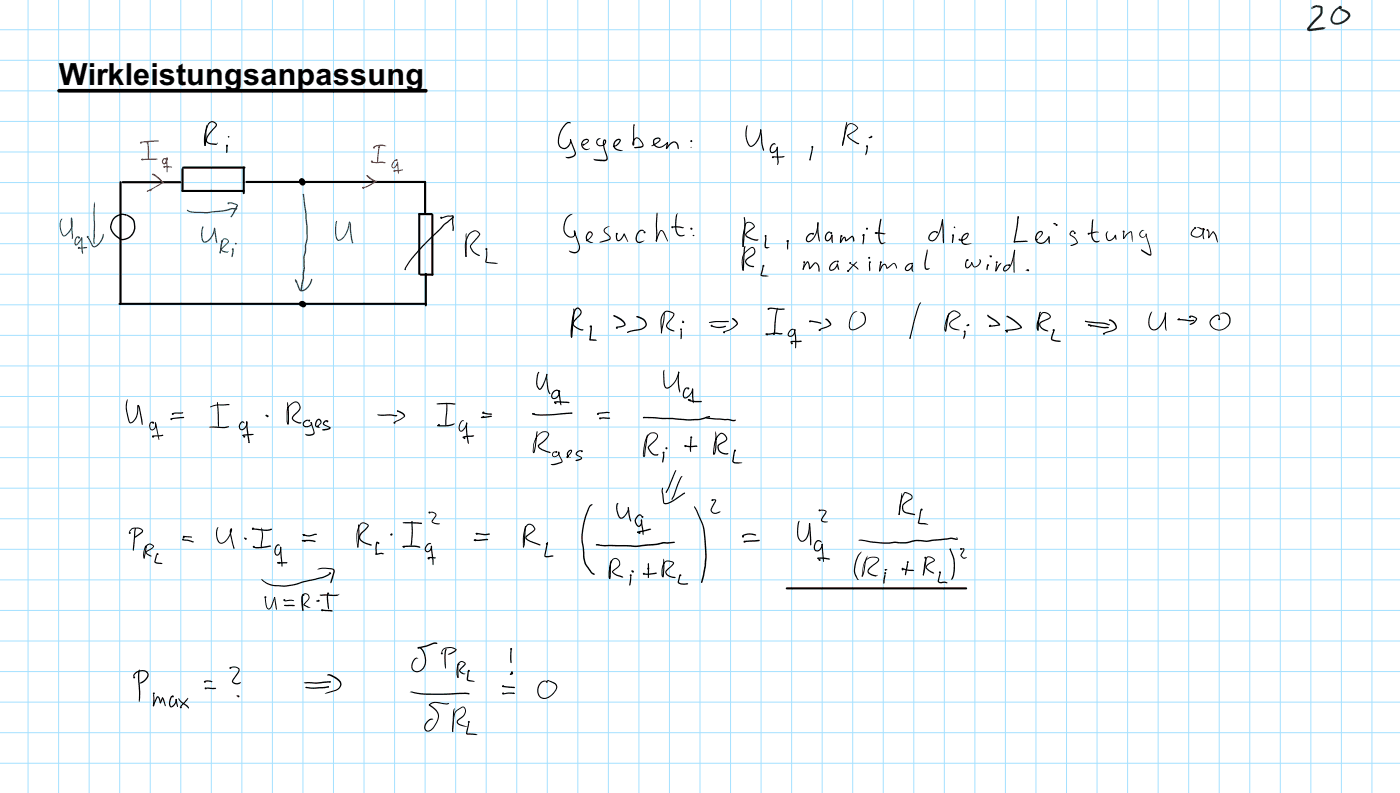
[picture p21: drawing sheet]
<svg xmlns="http://www.w3.org/2000/svg" width="449mm" height="254mm" viewBox="0 0 449 254" stroke-linecap="round" stroke-linejoin="round" font-family="sans-serif">
<defs><g id="words">
<g font-size="9.8">
<text x="18.9" y="27.3">Wi</text>
<text x="30.8" y="27.3">rk</text>
<text x="40.1" y="27.3">le</text>
<text x="48.3" y="27.3">i</text>
<text x="50.9" y="27.3">st</text>
<text x="59.6" y="27.3">ung</text>
<text x="77.9" y="27.3">sa</text>
<text x="89" y="27.3">npass</text>
<text x="117.8" y="27.3">ung</text>
</g>
</g></defs>
<g fill="none" stroke="#a5e1ff" stroke-width=".32">
<path d="M0 9.5h448.7M0 19.3h448.7M9 0v254M18.8 0v254M28.6 0v254M38.4 0v254M48.2 0v254M57.9 0v254M67.7 0v254M77.5 0v254M87.3 0v254M97.1 0v254"/>
<path d="M106.9 0v254M116.7 0v254M126.5 0v254M136.3 0v254M146.1 0v254M155.8 0v254M165.6 0v254M175.4 0v254M185.2 0v254M195 0v254M204.8 0v254M214.6 0v254"/>
<path d="M224.4 0v254M234.2 0v254M243.9 0v254M253.7 0v254M263.5 0v254M273.3 0v254M283.1 0v254M292.9 0v254M302.7 0v254M312.5 0v254M322.3 0v254M332.1 0v254"/>
<path d="M341.8 0v254M351.6 0v254M361.4 0v254M371.2 0v254M381 0v254M390.8 0v254M400.6 0v254M410.4 0v254M420.2 0v254M429.9 0v254M439.7 0v254M0 29.1h448.7"/>
<path d="M0 38.9h448.7M0 48.7h448.7M0 58.5h448.7M0 68.3h448.7M0 78.1h448.7M0 87.8h448.7M0 97.6h448.7M0 107.4h448.7M0 117.2h448.7M0 127h448.7M0 136.8h448.7M0 146.6h448.7"/>
<path d="M0 156.4h448.7M0 166.2h448.7M0 175.9h448.7M0 185.7h448.7M0 195.5h448.7M0 205.3h448.7M0 215.1h448.7M0 224.9h448.7M0 234.7h448.7M0 244.5h448.7"/>
</g>
<g fill="#000">
<path d="M38.4 58.1l.2-.1 .4 .4v39l-.4 .3-.3-.3z" fill-rule="evenodd"/>
<path d="M39.1 58.1l18.7-.1 .3 .4-.3 .3h-18.5l-.2-.1z" fill-rule="evenodd"/>
<path d="M58.3 53.9h.4l.1 .2v7.1l-.3 .3-.3-.3z" fill-rule="evenodd"/>
<path d="M58.5 53.4l19.9-.1 .3 .4-.3 .3h-19.7l-.2-.1z" fill-rule="evenodd"/>
<path d="M58.3 60.9l19.8-.1 .4 .4-.4 .3h-19.6l-.2-.1z" fill-rule="evenodd"/>
<path d="M77.9 53.4h.5l.1 .3v8.2l-.4 .3-.3-.3z" fill-rule="evenodd"/>
</g>
<path d="M36.4 69.7l1.1-.7 1.2-.5h.9l.7 .3v.4l-1.3-.3-1.8 .8-.9 1-.6 1.7 .1 .9 .7 1.3 1 1 1.5 .9 1.9-.4 1.2-1 .8-1.7v-1.7a3.4 3.4 0 0 0-2.8-2.8l-.5-.1 .5-.1a3.5 3.5 0 0 1 3.2 3l.1 1a4 4 0 0 1-5.2 3.9l-1.9-1.6-1-1.8 .3-2z" fill="#000"/>
<g fill="#004080">
<path d="M30.1 77.6l.2 .4-.1 .1z"/>
<path d="M30.3 64.7l.2 7.7-.2 5.5-.1 .2-.3-1.3 .2-4.4-.2-4.4z"/>
<path d="M28 76l.5 .2 1.3 2.5 .4 .2 1.6-1.2 .8-1.4 .3-1.2 .2-.2 .2 .1a5.3 5.3 0 0 1-1.6 3.4l-1 .7h-.9z"/>
<path d="M22.8 69.8l.3 .1 .3 5.6-.2 1.1-.5-5.3z"/>
<path d="M19.6 70.2l.4-.2-.5 1.4v1.8l.5 1.6 .5 .6 .9-.6 1.2-1.6 .3-1.2-.2-2.1 .2-.2 .4 1.9a4.4 4.4 0 0 1-2.9 4.1l-.8-.9-.5-2.1a3.4 3.4 0 0 1 .5-2.5z"/>
<path d="M26 76.2l.2-.2 .2 .2 .3 5-.2 .2-.4-1.8z"/>
<path d="M26.2 76l.2 .2-.2 .2-.2-.2z"/>
<path d="M24.5 75.9l.6-.2 .3 .3-.6 .1-.3 .4-.3 1 .2 .8 1.6-2.2 .4 .1-1.3 2-.7 .4-.4-.2-.1-.8z"/>
<path d="M25 79.4l2.6-.3 .4 .2-2.1 .4-.8-.1z"/>
<path d="M25 79.4l.2 .1z"/>
<path d="M75.7 66.6l.3 .2-.2 .3z"/>
<path d="M75.6 66.8l.2-.1 .2 .3-.2 .1z"/>
<path d="M59.9 67.2l1.8 .6 4.2 .1 5.9-.6a7.6 7.6 0 0 1 4-.6l.2 .2-.2 .2-1.4-.1-2.9 .8-5.3 .5-4.9-.2-1-.4z"/>
<path d="M73.3 64.9a2.82 2.82 0 0 1 2.5 .4l.4 .3 .1 .3-1.3 2.5-.9 1.2-.2-.2 2-3.6-2.6-.7z"/>
<path d="M68.8 72.9l.9 4.8-.2 .2-.4-1-.5-3.8z"/>
<path d="M68.7 72.9l.3 .2-.2 .2-.2-.2z"/>
<path d="M64.9 72.6l.3 .1-.3 1.3v2l.2 1 .5 .4 .8-.3 .9-.8 .9-1.6 .4-1.6 .2-.2 .2 .2-.3 1.3-.8 1.6-.9 1.2-1 .5-.9-.2-.5-1-.1-2.2z"/>
<path d="M64.9 72.6l.3 .2h-.2z"/>
<path d="M71.5 76.6l.5-.3 .7 .2 .5 .4 .2 .6-2.2 2.5 .8 .5h1.3l-.7 .5-1.2-.3-.6-.6 .1-.5 2.2-2.2-.4-.5-.8-.3-.5 .9-.8 3.7-.2-.2 .5-3z"/>
<path d="M71.1 77.2l-.2 2.6-.3 1.4-.2-.2 .3-2.7z"/>
<path d="M74.6 79.8l.3 .1v.4l-.5 2.1-.2-.3z"/>
<path d="M75.4 77.8l.4 .1 .1 .3h-.5z"/>
<circle cx="25.1" cy="79.5" r=".13"/>
</g>
<g fill="#004080">
<circle cx="28.1" cy="75.9" r=".34"/>
<circle cx="25.3" cy="76.1" r=".34"/>
<circle cx="25.3" cy="79.4" r=".34"/>
<circle cx="73.2" cy="65.1" r=".34"/>
<circle cx="71.1" cy="77.3" r=".34"/>
<circle cx="74.6" cy="79.9" r=".34"/>
</g>
<path d="M66.3 40l.1 .4-.3 5-.4 1.4-.2-.2 .3-4.6zM67 39.3l.7-.4 .6-.1 .7 .4 .5 .6-.2 .8-1.6 1.7a3.1 3.1 0 0 0-1.3 3l1.2 .6 1.7 .1 .5-.3-.5 .7-1.7-.1a1.37 1.37 0 0 1-1.6-1.6l.8-1.8 2.3-2.8v-.3l-.6-.5-.6-.1-.5 .2-.8 1.2-.8 2.9-.1 2 .2 1.1-.2 .2a9 9 0 0 1 .8-6.8zM65.6 46.4l.3 .2-.1 .1-.3-.1zM72.7 46.6h.3zM72.7 46.6h.2v.2zM72.7 46.5l.3 .3-.1 2-.2 .2-.2-.2zM73.2 43.6a.26 .26 0 0 1 .3 .1 .26 .26 0 0 1-.2 .4 .26 .26 0 0 1-.3-.3z" fill="#000"/>
<circle cx="72.8" cy="46.7" r=".34" fill="#000"/>
<g fill="#004080">
<path d="M96.5 91.7l.2 1-.2 .2-.2-.2z"/>
<path d="M97 62.2a.38 .38 0 0 1 .4 0 .38 .38 0 0 1 .2 .4l-.5-.1 .3-.2 .3 1.5 .9 8.9 .1 3.7-.6 2.3v2a5.9 5.9 0 0 0-.4 3.4l-.2 5-.7 3.4-.3 .4-.2-.3 .7-3.6 .3-5.2a7.3 7.3 0 0 1 .4-3.8v-1.4l.5-2.2v-3.9z"/>
<path d="M94.5 89.7l.4-.1 1.3 3.1 .6 .2 .7-.2 1-.8 .7-1.1 .5-1.3 .3-.2a4.3 4.3 0 0 1-1.7 3.3l-1.1 .7-1.1-.1z"/>
<path d="M94.5 89.6l.2-.1 .2 .2v.4z"/>
</g>
<circle cx="95" cy="90.1" r=".34" fill="#004080"/>
<g fill="#f00">
<path d="M48.9 55.6l.9 .3 2.6 2.5-.2 .2-.3-.1-1-1-2.1-1.5-.1-.2z"/>
<path d="M47.1 61.1l5-2.8 .3 .1-3.8 2.3-1.4 .7z"/>
<path d="M47.1 61.3h.3z"/>
<path d="M47.2 61.1l1.1-.3-1 .6-.2-.1z"/>
</g>
<circle cx="48.2" cy="60.9" r=".34" fill="#f00"/>
<g fill="#004080">
<path d="M107.7 70.8l.4 .1-.3 1.5a5.7 5.7 0 0 0 .5 4.3l1.1-.3a8.3 8.3 0 0 0 2.4-5.3l.4 .1-.6 2.6a4.1 4.1 0 0 1-3.2 3.4l-.4-.3a8.9 8.9 0 0 1-.3-6.1z"/>
<path d="M113 77.6h.3l-.3 .4z"/>
<path d="M111.8 71.2l.2-.2a1.49 1.49 0 0 1 .5 1.9l.7 4.8-.2 .3-.5-1.5-.4-4.7z"/>
<path d="M112 71l.2 .2-.2 .2-.2-.2z"/>
</g>
<g fill="#f00">
<path d="M47.1 45.4h.3a13.3 13.3 0 0 1 .2 5.5h-.2l-.1-.9v-2.8z"/>
<path d="M47.1 45.3l.3 .3z"/>
<path d="M47.1 45.4l.2-.1 .1 .2-.2 .2z"/>
<path d="M45.3 50.9h5.2l-.2 .2-4.4 .2-.6-.1z"/>
<path d="M45.3 50.9l.4 .2-.4 .1z"/>
<path d="M45 45.5l4.3-.5 1.3-.1 .4 .2-.4 .3-5.5 .4z"/>
<path d="M53.4 50.5l.3 .1v4.4l-.1 .3-.2-.3-.2-3.5z"/>
<path d="M53.5 50.4l.2 .2-.2 .2-.1-.2z"/>
<path d="M52.3 50.8l.7-.2 .5 .3-.1 .2-.5-.1-.5 .3-.2 .5 .4 .5 .5-.6 .3-1.1 .1-.2 .2 .2-.3 1.3-.7 .8-.5-.2-.3-.6z"/>
<path d="M52.7 53.3h1.9l.6 .2-.3 .2-2-.2z"/>
</g>
<g fill="#f00">
<circle cx="47.3" cy="45.7" r=".34"/>
<circle cx="45.6" cy="51.1" r=".34"/>
<circle cx="45.2" cy="45.7" r=".34"/>
<circle cx="53.4" cy="51.1" r=".34"/>
<circle cx="52.7" cy="53.4" r=".34"/>
</g>
<g fill="#000">
<path d="M96.1 57.4a1.06 1.06 0 0 1 1.7 .7 .99 .99 0 0 1-.7 1.4 .99 .99 0 0 1-1.2-1l-.1-.4z" fill-rule="evenodd"/>
<path d="M78.8 58l57.5-.1 .3 .4-.3 .3h-57.3l-.2-.1z" fill-rule="evenodd"/>
<path d="M134.1 68.3h.5l.1 .3v19.1l-.3 .4-.4-.4z" fill-rule="evenodd"/>
<path d="M136 58h.5l.1 .3v9.8l-.3 .3-.4-.3z" fill-rule="evenodd"/>
<path d="M134.1 68.3l4.3-.1 .3 .4-.3 .3h-4l-.4-.3z" fill-rule="evenodd"/>
<path d="M38.1 97.1l98.4-.1 .3 .3-.3 .4h-98.2l-.3-.4z" fill-rule="evenodd"/>
<path d="M134.6 87.7l4-.1 .3 .4-.3 .3h-3.7l-.3-.1z" fill-rule="evenodd"/>
<path d="M136.3 87.5h.4l.1 .2v10.1l-.3 .3-.3-.3z" fill-rule="evenodd"/>
<path d="M138.4 68.6h.4l.1 .2v19.2l-.3 .3-.3-.3z" fill-rule="evenodd"/>
<circle cx="96.8" cy="58.1" r=".93"/>
</g>
<path d="M96.1 96.7a1.15 1.15 0 0 1 1.6 .1 1.15 1.15 0 0 1-.1 1.6l-1.1-.3 .3 .2a.93 .93 0 0 1-.9-.6 .93 .93 0 0 1 .2-1z" fill="#000"/>
<g fill="#f00">
<path d="M117.5 56.1l.1 .2z"/>
<path d="M117.5 56.1l.5 .1 2.8 1.9-.4 .2-.7-.2-1.7-1.1z"/>
<path d="M116.5 60l1.3-.5 2.7-1.6 .3 .2-2.9 1.8-1.3 .4-.2-.1z"/>
<path d="M121.5 47l.1 .6-.6 4.4a11.4 11.4 0 0 1 .5-4.9z"/>
<path d="M119.2 51.9l3.1-.1 1.3 .3-.2 .2h-3l-1.1-.2z"/>
<path d="M119.2 51.9l.1 .1z"/>
<path d="M119.1 51.9l.2 .1z"/>
<path d="M119.9 46.9l.8-.4 1.6-.2 1.6 .5h-2.8l-1.1 .4v.2l-.3-.3z"/>
<path d="M127.3 52l.2-.2 .1 .2 .2 3.8-.3-.8z"/>
<path d="M127.4 51.8l.1 .3z"/>
<path d="M126.2 51.5l.2-.1a.44 .44 0 0 1 .3-.3 .44 .44 0 0 1 .4 .2l-1 .9-.2 1.3 .2 .1 .5-.3 .8-1.5 .1 .7-.7 1-.8 .4-.4-.2-.1-.6z"/>
<path d="M126.2 54.6l2.8-.4 .2 .2-1.5 .4-1.3-.1v.2z"/>
<circle cx="117.6" cy="56.2" r=".12"/>
</g>
<g fill="#f00">
<circle cx="116.4" cy="60.2" r=".34"/>
<circle cx="121.5" cy="47.1" r=".34"/>
<circle cx="119.2" cy="51.7" r=".34"/>
<circle cx="119.9" cy="47.3" r=".34"/>
<circle cx="127.1" cy="51.3" r=".34"/>
</g>
<path d="M149.4 74.7l.2 7.1-.2 .5-.2-6.9zM150.5 74.7l1-.7 .9-.2 .9 .3 .6 .8-.5 1-2.3 2.7-.1 .6a3.9 3.9 0 0 0 2.7 2.4l.1 .3-.3 .1a4.2 4.2 0 0 1-2.9-2.8l.2-.8 2.8-3.5-.8-.7-.7-.1-1.3 .7-.7 1a6.3 6.3 0 0 0-.8 3.6l.2 2.8-.1 .1-.3-.6-.1-2.3a7 7 0 0 1 1.5-4.7zM149.2 82.1l.3 .2z" fill="#000"/>
<circle cx="126.4" cy="54.8" r=".34" fill="#f00"/>
<g fill="#000">
<path d="M18.5 28.7l.4-.2h117.6l.4 .2 .2 .4-.2 .4-.4 .2h-117.6l-.4-.2-.2-.4z" fill-rule="evenodd"/>
<path d="M221.4 47.1l.2 .1z" fill-rule="evenodd"/>
<path d="M221.4 47.1l.2 .1z" fill-rule="evenodd"/>
<path d="M277.7 73.2l.4-.1-.3 .4z" fill-rule="evenodd"/>
<path d="M277.8 73.2l-.1 .2z" fill-rule="evenodd"/>
<path d="M278.6 82.5l.1 .1z" fill-rule="evenodd"/>
<path d="M213.4 143.4l.3 .1-.2 .1z" fill-rule="evenodd"/>
<path d="M213.4 143.5l.2-.1z" fill-rule="evenodd"/>
<path d="M251.9 188.2l57.8-.1 .3 .4-.3 .3h-57.5l-.3-.1z" fill-rule="evenodd"/>
<circle cx="187" cy="46.4" r=".34"/>
<circle cx="196.8" cy="46.8" r=".34"/>
<circle cx="221.6" cy="45.2" r=".34"/>
<circle cx="247.7" cy="50.3" r=".34"/>
<circle cx="260.4" cy="47.1" r=".34"/>
<circle cx="277.9" cy="46.8" r=".34"/>
<circle cx="279.3" cy="43.8" r=".34"/>
<circle cx="141.4" cy="69.7" r=".34"/>
<circle cx="155.9" cy="79.8" r=".34"/>
<circle cx="188.1" cy="77" r=".34"/>
<circle cx="197.7" cy="74.9" r=".34"/>
<circle cx="206.6" cy="74.4" r=".34"/>
<circle cx="215.5" cy="72.8" r=".34"/>
<circle cx="221.6" cy="73.2" r=".34"/>
<circle cx="245.4" cy="75.6" r=".34"/>
<circle cx="252.4" cy="77.2" r=".34"/>
<circle cx="260.6" cy="74.9" r=".34"/>
<circle cx="266.4" cy="74.6" r=".34"/>
<circle cx="269.7" cy="75.6" r=".34"/>
<circle cx="276.7" cy="75.3" r=".34"/>
<circle cx="277.9" cy="73.2" r=".34"/>
<circle cx="280.9" cy="74.6" r=".34"/>
<circle cx="300.3" cy="74.4" r=".34"/>
<circle cx="305.5" cy="75.3" r=".34"/>
<circle cx="307.6" cy="76.8" r=".34"/>
<circle cx="332.3" cy="76.8" r=".34"/>
<circle cx="338.7" cy="72.1" r=".34"/>
<circle cx="344.5" cy="74.6" r=".34"/>
<circle cx="348.9" cy="74.9" r=".34"/>
<circle cx="360.2" cy="74.2" r=".34"/>
<circle cx="383.1" cy="73" r=".34"/>
<circle cx="385.9" cy="73.5" r=".34"/>
<circle cx="387" cy="73.7" r=".34"/>
<circle cx="244.7" cy="85.2" r=".34"/>
<circle cx="246.3" cy="99" r=".34"/>
<circle cx="257.8" cy="84" r=".34"/>
<circle cx="268.5" cy="83.8" r=".34"/>
<circle cx="271.8" cy="86.8" r=".34"/>
<circle cx="272.5" cy="84.2" r=".34"/>
<circle cx="278.6" cy="82.6" r=".34"/>
<circle cx="278.8" cy="84" r=".34"/>
<circle cx="282.3" cy="84" r=".34"/>
<circle cx="292.4" cy="84.5" r=".34"/>
<circle cx="310.1" cy="83.3" r=".34"/>
<circle cx="316.7" cy="84.9" r=".34"/>
<circle cx="317.6" cy="82.1" r=".34"/>
<circle cx="319.5" cy="84" r=".34"/>
<circle cx="323.5" cy="84.9" r=".34"/>
<circle cx="329.5" cy="86.6" r=".34"/>
<circle cx="189.3" cy="104.6" r=".34"/>
<circle cx="197.7" cy="105" r=".34"/>
<circle cx="218.3" cy="105.5" r=".34"/>
<circle cx="219" cy="103.2" r=".34"/>
<circle cx="228.1" cy="104.3" r=".34"/>
<circle cx="232.1" cy="106.4" r=".34"/>
<circle cx="245.9" cy="107.1" r=".34"/>
<circle cx="253.8" cy="109.9" r=".34"/>
<circle cx="254.7" cy="105.7" r=".34"/>
<circle cx="259.7" cy="102.9" r=".34"/>
<circle cx="262.7" cy="105.7" r=".34"/>
<circle cx="309.2" cy="106.2" r=".34"/>
<circle cx="310.4" cy="104.1" r=".34"/>
<circle cx="317.4" cy="104.3" r=".34"/>
<circle cx="322.8" cy="106.2" r=".34"/>
<circle cx="337.7" cy="105.7" r=".34"/>
<circle cx="349.6" cy="104.3" r=".34"/>
<circle cx="353.8" cy="106.9" r=".34"/>
<circle cx="377.9" cy="102.2" r=".34"/>
<circle cx="381.4" cy="101.5" r=".34"/>
<circle cx="390.8" cy="102.2" r=".34"/>
<circle cx="49.1" cy="135.4" r=".34"/>
<circle cx="49.1" cy="139.9" r=".34"/>
<circle cx="54.9" cy="134.2" r=".34"/>
<circle cx="55.4" cy="132.6" r=".34"/>
<circle cx="78.3" cy="139.9" r=".34"/>
<circle cx="85.8" cy="133.3" r=".34"/>
<circle cx="99.1" cy="134.7" r=".34"/>
<circle cx="101.9" cy="136.6" r=".34"/>
<circle cx="104.9" cy="134.9" r=".34"/>
<circle cx="126.4" cy="135.4" r=".34"/>
<circle cx="140.7" cy="136.1" r=".34"/>
<circle cx="155" cy="133.5" r=".34"/>
<circle cx="155" cy="132.1" r=".34"/>
<circle cx="178.1" cy="129.1" r=".34"/>
<circle cx="179.3" cy="125.4" r=".34"/>
<circle cx="191.6" cy="132.6" r=".34"/>
<circle cx="192.3" cy="134" r=".34"/>
<circle cx="220.6" cy="124.4" r=".34"/>
<circle cx="221.1" cy="128.2" r=".34"/>
<circle cx="148.9" cy="140.3" r=".34"/>
<circle cx="178.3" cy="144.8" r=".34"/>
<circle cx="181.8" cy="146.4" r=".34"/>
<circle cx="186.5" cy="144.5" r=".34"/>
<circle cx="212.7" cy="145" r=".34"/>
<circle cx="213.6" cy="143.6" r=".34"/>
<circle cx="219.7" cy="142.9" r=".34"/>
<circle cx="221.6" cy="140.1" r=".34"/>
<circle cx="235.6" cy="144.3" r=".34"/>
<circle cx="41.6" cy="170.7" r=".34"/>
<circle cx="46.7" cy="175.1" r=".34"/>
<circle cx="50.5" cy="177.5" r=".34"/>
<circle cx="58.7" cy="172.8" r=".34"/>
<circle cx="58.9" cy="172.1" r=".34"/>
<circle cx="78.8" cy="172.6" r=".34"/>
<circle cx="81.1" cy="169.3" r=".34"/>
<circle cx="81.3" cy="175.1" r=".34"/>
<circle cx="97.5" cy="171.4" r=".34"/>
<circle cx="97.7" cy="173.3" r=".34"/>
<circle cx="121.3" cy="174" r=".34"/>
<circle cx="125.5" cy="171.2" r=".34"/>
<circle cx="129.5" cy="175.1" r=".34"/>
<circle cx="137.4" cy="178.9" r=".34"/>
<circle cx="137.7" cy="164.2" r=".34"/>
<circle cx="152.4" cy="173" r=".34"/>
<circle cx="152.8" cy="170.9" r=".34"/>
<circle cx="175.3" cy="174.2" r=".34"/>
<circle cx="205" cy="170.7" r=".34"/>
<circle cx="205.9" cy="165.6" r=".34"/>
<circle cx="228.3" cy="160.2" r=".34"/>
<circle cx="238.2" cy="171.9" r=".34"/>
<circle cx="238.6" cy="173.5" r=".34"/>
<circle cx="262.7" cy="163.5" r=".34"/>
<circle cx="262.7" cy="179.4" r=".34"/>
<circle cx="295.4" cy="163.2" r=".34"/>
<circle cx="296.6" cy="178.7" r=".34"/>
<circle cx="308" cy="175.8" r=".34"/>
<circle cx="85.1" cy="191.3" r=".34"/>
<circle cx="89.5" cy="180.3" r=".34"/>
<circle cx="91.1" cy="192.2" r=".34"/>
<circle cx="97.2" cy="190.6" r=".34"/>
<circle cx="102.1" cy="192.4" r=".34"/>
<circle cx="103.3" cy="195.5" r=".34"/>
<circle cx="105.2" cy="190.1" r=".34"/>
<circle cx="202.2" cy="184.3" r=".34"/>
<circle cx="202.9" cy="183.1" r=".34"/>
<circle cx="206.4" cy="183.8" r=".34"/>
<circle cx="207.8" cy="182.2" r=".34"/>
<circle cx="218.1" cy="184.3" r=".34"/>
<circle cx="283.7" cy="183.6" r=".34"/>
<circle cx="289.3" cy="182.4" r=".34"/>
<circle cx="291" cy="180.1" r=".34"/>
<circle cx="301.3" cy="183.3" r=".34"/>
<circle cx="43" cy="217" r=".34"/>
<circle cx="65.7" cy="218.4" r=".34"/>
<circle cx="73.9" cy="213.9" r=".34"/>
<circle cx="141.6" cy="209.3" r=".34"/>
<circle cx="147" cy="212.8" r=".34"/>
<circle cx="150.3" cy="214.9" r=".34"/>
<circle cx="161.3" cy="219.8" r=".34"/>
<circle cx="163.8" cy="207.9" r=".34"/>
<circle cx="164.1" cy="215.3" r=".34"/>
<circle cx="175.3" cy="218.4" r=".34"/>
<circle cx="49.3" cy="222.1" r=".34"/>
<circle cx="55.4" cy="223.1" r=".34"/>
<circle cx="58" cy="226.6" r=".34"/>
<circle cx="65.9" cy="220.5" r=".34"/>
<circle cx="76.4" cy="223.1" r=".34"/>
<circle cx="150.3" cy="231.2" r=".34"/>
<circle cx="161.3" cy="222.1" r=".34"/>
</g>
<g fill="#000">
<path d="M181.2 39.6l1-.6 .7 .3v.3l-.6-.2a6.4 6.4 0 0 0-2.7 7.4l1 .6 .9-.2 .9-1.1 .5-1.5 .2 .7-.5 1.2a2.08 2.08 0 0 1-2.6 1.1 2.08 2.08 0 0 1-1.2-2.7 8.3 8.3 0 0 1 2.4-5.3zM271.4 39.2l.1 .1zM271.3 39.2l.2 .1zM271.3 39.2l.2 .2-.8 5.2-.7 2.1-.1-.2zM182.9 44.6l.1 .2-.1 .1-.2-.1zM182.7 44.8a.39 .39 0 0 1 .4 0 .39 .39 0 0 1 .1 .5l1.4 3.7a1.29 1.29 0 0 1-1 1.4l-1.5 .3-.8-.4 1.8-.2 .8-.4 .3-.5zM186.8 44.9l.8-.4h.8l.4 .5-.4 .6a1.42 1.42 0 0 1-1.4 .8l1.4-1.3-.6-.2-.9 .5a1.29 1.29 0 0 0 .1 1.8l.9 .5 1.2-.1a1.69 1.69 0 0 1-2 .2 1.69 1.69 0 0 1-.8-1.8zM191.5 44.6l.5-.3 .6 .1-.8 .4-.3 .5v.7l.5 .4 .6 .1 .8-.2 .5-.6-.1-.7-.2 .6a11.6 11.6 0 0 0 1.1 4.7v.9l-.8 .4-2.8-.1-.8-.4 .1-.3 3.6 .3 .4-.3-.1-.8a9.8 9.8 0 0 1-1-4.7l.4-.7 .6 .5-.3 1-.9 .7a1.38 1.38 0 0 1-1.7-.4 1.38 1.38 0 0 1 .1-1.8zM197.2 45l.7-.5h.8l.3 .5-.4 .9a1.64 1.64 0 0 1-1.8 1l1.2-.9 .6-1.1-1 .3-.6 1.1a1.39 1.39 0 0 0 1 1.5l1.6 .4-.5 .2-1.2-.2a1.88 1.88 0 0 1-.7-3.2zM203.1 39.8l.3 .1-.1 6.3a.38 .38 0 0 1-.5 .4 .38 .38 0 0 1-.1-.6l.6-1.5 .5-.5h.5l.6 .3 .7 .8 .7 1.6-.7 .6-2.4 .1 .4-.3 1.9-.2 .4-.4-1-1.7-.8-.5-.7 .7-.5 1.4zM203.2 39.8l.1 .6-.2-.5zM209.6 44.5l1-.4 .9 .1 .2 .7-.6 .7a3 3 0 0 1-2.3 1.2l2.4-1.7 .2-.5-.4-.2-.9 .3-.4 .5 .2 1 .7 .6 1.3 .1 2-1.4 .2 .2-1.7 1.4a1.95 1.95 0 0 1-2.4-.2 1.95 1.95 0 0 1-.4-2.4z"/>
<path d="M214.4 46.2l.5-.4a1.49 1.49 0 0 1 1.7-.4 1.49 1.49 0 0 1 .9 1.4l.1 .8-.2 .2-.3-.9a1.08 1.08 0 0 0-.7-1.2 1.08 1.08 0 0 0-1.2 .4l-1.6 1.6-.2-.2zM213.6 47.3l.2 .2-.2 .2-.2-.2zM213.8 45.7l.1-.2 .2 .2-.2 .2zM213.8 45.7l.2-.1 .1 .3-.5 1.8-.2-.2zM221.6 45.1l.2 .1zM239.4 40.1h.2l-.1 .5a5.9 5.9 0 0 0 1.2 6.1l.9-.5 1-1.3 1.2-3.5a4.8 4.8 0 0 1-.7 3.5 2.83 2.83 0 0 1-2.6 2.1l-.9-1a7.7 7.7 0 0 1-.2-5.9zM243.8 41.4l.4 1.8 .3 3.1 .4 1.7-.2 .3a11.8 11.8 0 0 1-.9-5.6l-.2-1.1zM247.8 50.2l3.7-.1-.4 .3-1.1 .1-2.3-.2zM247.4 46.2l.7-.4 .5 .4-.2 .2-.5-.1-.6 .7-.2 .9 .2 .7 1-.2 .7-1.3 .1-.2 .2 .2-.5 1.4-1.2 .6-.7-.3-.2-.8 .2-1zM249 47.1l.1-.2 .2 .2 .3 4.6-.4 1.2zM259.5 51l.3 .2-.2 .2zM259.6 51l.2 .2-.2 .2-.2-.2z"/>
<path d="M260.3 47l.3 .2-.2 1.1-.8 3.1-.2-.3zM271.7 39.9l.7-.4 1 .1 1.2 .8 .4 .7-.9 .9-2.5 1.5v-.3l2.2-1.3 1-.9-1.6-1.2h-.7l-.6 .3-.5 1.2-1.4 5.4-.1-.2 .2-1.4 1-3.9zM269.9 46.5l.1-.2 .2 .2-.2 .2zM271.5 43.3l.1-.1 1.1 1.2 2.7 1.6-.2 .2-.6-.2-2.1-1.3zM277.9 46.8l.3 .3-.1 1.1-.6 1.5-.2-.1zM278.5 43.9h.8l-.2 .3-.5 .1zM141.5 69.7l1.9-.7h1.9l.1 4.9-.2 .1-.2-.2-.1-2.7 .2-1.8-1.6 .1-2 .6-.2-.2zM141.3 69.7l.3 .2zM141.5 69.6l.1 .2-.1 .2-.2-.2zM155.8 79.9l.3 .3 .1 1.1-.3 2.5 3.7 .6h-2.2l-1.8-.4zM181.9 69.2l1-.6 .7-.1-1.5 1.1a4.2 4.2 0 0 0 0 5.9l.9 .3 .7-.2 .4-.6-.1-.9 .2-.1 1.6 4.6a1.98 1.98 0 0 1-.8 2.4 1.98 1.98 0 0 1-2.6-.5v-.3l1.5 .5a1.48 1.48 0 0 0 1.6-2l-1.4-3.8a.59 .59 0 0 1-.3-.6 .59 .59 0 0 1 .4-.5l.3 .9a1.74 1.74 0 0 1-1.6 1.5 1.74 1.74 0 0 1-1.8-1.2 5.2 5.2 0 0 1 .8-5.8zM188.5 74.3l.5-.2 .5 .1 .4 .4 .1 .6-.8 1.2-1.2 .7 1.5-1.5 .1-.8-.4-.3h-.3l-.7 1.2a1.74 1.74 0 0 0 1.9 2 1.87 1.87 0 0 1-2.2-1 1.87 1.87 0 0 1 .6-2.4z"/>
<path d="M193.7 73.2l1.8-.8-1.4 .9-.3 .5 .2 .5 1.5 1.4 .2 .8-.3 .4-1 .4-2.1 .4v-.3l3.1-1.1-.2-.5-1.6-1.5-.1-.7zM197.5 74.7h.2l-.1 .2zM197.5 74.7l.3 .2v1.4l.3 .6 .7-.3 1.3-1.8 .2 .2-.5 .8a1.67 1.67 0 0 1-1.8 1.4l-.5-.8zM199.9 75l.4-.1 1 2.6zM204.8 73.9l1.1-.3 .7 .7-.5-.3h-.7l-1 1.1-.3 1.4 .3 .8 .5 .2 1.7-.4-1.7 .8-.8-.4-.4-1 .3-1.4zM211.6 73.8l.6-.1 .6 .5 1.3 3.1-1.6-2.9-.5-.4-.8 1.2-.7 2.1-.3-.1zM210.3 77l.3 .2-.2 .2-.2-.2zM210.5 68.1l.3 .4-.1 7-.3 1.9-.2-.3v-5.1zM215.4 72.7a4.7 4.7 0 0 1 3.8 .3zM216.9 68.5l.4-.2-.5 2.5a5.3 5.3 0 0 0 .6 4.2l.8 .3 1.3-.1-.8 .5a2.16 2.16 0 0 1-2.3-2.7v-.6a6.5 6.5 0 0 1 .5-3.9zM221.6 73.2l.2-.1 .1 .3-.3 .1zM222.3 75.4h.2l-.1 .2z"/>
<path d="M222.1 75.3l.2-.1 .2 .3-.3 .1zM222.2 75.4l.2-.1 .1 .1-.1 .2zM239 71.4l.8-.3 .9 .1 .7 .4 .6 .9-.4 .6-2.2 1.7-.1 .6 1.7 .9 2 .4 .1 .2a1.39 1.39 0 0 1-1.7 0l-1.8-.8-.7-.7 .3-.9 2.4-2-.8-.9-1.2-.2-.4 .4-.7 2.6-.2 2.3 .1 2.3-.2 .1a13 13 0 0 1 .4-6.6zM238.1 78.8l.3 .2-.1 .1-.3-.1zM238.4 69.6l.3 .2-.4 .1zM238.4 69.7l.2-.1a10.8 10.8 0 0 1 .1 5.9l-.3 3.5-.2 .1-.2-.2 .6-6.8zM238.7 78.9l.2 .1zM238.7 78.9l.2 .2zM238.6 79l.3 .1-.5 7.2-.2 .4-.2-.2 .3-5.9zM245.3 75.7l.3 .6-.1 2.8 1.2 .2-.7 .3-.7-.2-.2-.3zM252.4 77l.2-.1 .2 .2-.3 .2zM252.5 77l.3 .1-.3 2.9-.3-1z"/>
<path d="M262 71.4l.3-.2a6.6 6.6 0 0 1-2.8 6.3l-.7 .1-.4-.5 .1-1.3a1.38 1.38 0 0 1 2.1-.9l-1.2 .5-.6 .6-.1 .8 .5 .4 1-.6a7.6 7.6 0 0 0 1.8-5.2zM262 71.2l.4 .2v3l.4 2.9h-.3a14.7 14.7 0 0 1-.5-6zM265 74.5l.8-.4 .6 .4-.8 .1-.6 .6-.2 1 .3 .7 .7-.4 .7-1.3 .3 .1-.6 1.3-1 .7-.6-.3-.2-.7 .1-.9zM266.4 75.3l.2-.1 .2 .1-.2 .2zM266.4 75.3l.3-.1 .2 .3-.1 2.3-.3-.6zM270.2 76.1l.5-.3a.96 .96 0 0 1 .5 1.2h-.2l2-1.5 .4 .1 .3 .6v1.3l-.6-1.6-1.9 1.4a.93 .93 0 0 1-.5-1.1l-1.3 1.7-.2-.3zM269.4 77.5l.2 .2-.2 .2-.2-.2zM269.5 75.6l.2-.1v.5l-.1 1.7-.2 .2-.2-.8zM276.9 75l.2 .2-.3 .3-.1-.3zM276.8 75l.3 .2-.1 .2-.3-.2zM276.7 75.2l.2-.2 .2 .2-.2 2.1-.3 1-.2-.2zM280.6 74.4l1.9 .1 1.4 .4-.5 .2-2.8-.3-.2-.2z"/>
<path d="M280.4 74.6l.2-.2 .3 .3-.3 .1zM282.3 70.1l.2 .1zM282.3 70.1l.2 .2-.1 .8a14.5 14.5 0 0 0-.3 5.6l.5 1.1 1.3-.2-.8 .5-.6 .1-.5-.5-.3-.9a14.7 14.7 0 0 1 .5-6.6zM297.1 80l.2 .1v.5a12.4 12.4 0 0 0-.6 4.9l.3 .5h1l-1 .4-.4-.1-.2-.5a9.5 9.5 0 0 1 .5-4.8zM302 70.3l.3 .1-.1 .4a11.6 11.6 0 0 1-2.3 6 1.34 1.34 0 0 1-2.1 .2 1.34 1.34 0 0 1 .2-2.1 1.4 1.4 0 0 1 2.4-.4h-1.3l-1 1-.1 1.1 .6 .3 .6-.1a7.1 7.1 0 0 0 2.4-4.9zM301.9 70.4l.2-.2 .2 .2-.2 .2zM301.9 70.4l.2-.2 .2 .2 .2 7.5-.2-.1-.1-.9zM305.3 77.5l.2 .1-.2 .2zM305.3 77.5v.3zM305.5 75.2l.2 .7-.4 1.9-.2-.4zM305.7 72.7l.3 .1zM305.8 72.7l.1 .2z"/>
<path d="M308.8 75.2l1.1-.6 .6 .2-.4 1.2-.8 .8a1.21 1.21 0 0 1-1.8 0l1-.1 .9-.4 .5-.6 .3-.8-1.3 .7-.4 1.4a.98 .98 0 0 0 1.1 1.1l1.8-.1-1.8 .5a1.79 1.79 0 0 1-1.6-1.4 1.79 1.79 0 0 1 .8-1.9zM324.9 77.5l1.4-.3 2.4-.1 .8 .2-4.4 .4zM324.9 77.5l.2-.2 .2 .2-.2 .2zM326.2 69.3l.4 .1-.2 2.1-1.1 6-.2 .2-.2-.2zM326.2 69.4l.3-.1v.8zM332.5 74.5l1.1-.6 .5 .2 .2 .4-.3 .8-1.6 1.5 1.4-1.8 .1-.5h-.8l-.8 1-.1 1.3 .9 .9 1.4-.2 1.5-1.7 .2-.1 .2 .2-1 1.4-1.1 .7-1.2 .1-1-.7a2.43 2.43 0 0 1 .4-2.9zM336.2 75.7l.3 .9-.2 1.6-.2-.6-.1-1.7zM337.7 71.5h.6l.4 .6-1.1-.3zM343.3 74.1l.5-.3 .6 .3v.6l-.6-.5-.6 .9 1.5 1.2 .8 1.4-.3 .4-1.8 .7-.3-.3 2.1-.8-.8-1.3-1.5-1.1v-.6zM348.9 74.7l.1 .2zM348.9 74.7l2.3-.5 1.1 .2-3.1 .5h-.3zM350.2 70.2l.3 .1-.3 4 .1 1.9 .8 1 1.4-.1a1.69 1.69 0 0 1-2 .2 1.69 1.69 0 0 1-.8-1.9l.3-4.2z"/>
<path d="M354.7 74.3l.5-.2-.4 1.2 .2 1.1 .4 .5 1.2-.5 .8-1.1 .3 .1-.7 1-1.1 .8-.8-.1-.5-.6a2.24 2.24 0 0 1 .1-2.2zM357.5 75.2l.2 .2-.2 .2-.2-.2zM357.5 75.2l.2 .2v1.5l-.4-1.5zM361 75l.2-.2a1.22 1.22 0 0 1 1.5-.6l.4 3.2-.3-.7-.3-2.3-1.2 .7-1 1.4-.3-.1zM360 76.4l.1-.2 .2 .2-.2 .2zM360.2 74.1l-.1 2.5-.1-1.2zM365.7 74l.6-.4 .5 .3h-.5l-.8 .8v.6l.4 .5h.8l.5-.5v-.3l.3-.1-.1 .6-.7 .5-.8 .1-.6-.6-.1-.7zM367.3 74.9l.2 .2zM367.2 75h.3l1.4 5a1.75 1.75 0 0 1 0 1.8l-1-.1-2.2-1.6 .3-.3 2.7 1.7-.2-1.8zM382.4 73.4l.8-.3-1.2 1.7 .1 .5 .7 .3a2.07 2.07 0 0 0 2.8-2.3l.1-.2 .2 .1v1.1l-.9 1.3a1.95 1.95 0 0 1-3.3-1zM385.7 73l.2 .2-.2 .2-.1-.2zM385.6 73.1l.3 .1v3.5l-.3-.4-.2-1.1z"/>
<path d="M383.6 72.8l1.8 .4a.24 .24 0 0 1 .4-.1 .24 .24 0 0 1 0 .4h-.9zM387.1 73.8a.81 .81 0 0 1 .6 1.2l-.3 1.3zM388.7 74.1h.3l.7 1 .7 2.6-1.5-3.3-1.4 1.8-.3-.1zM387.2 76.1l.2-.1 .2 .1-.2 .2zM142.2 71.8l3-2.5 .3 .2-3 2.6-7 7-3.8 4.4-1.7 2.8-.1 .2-.2-.1 1.3-2.5 2-2.6zM129.7 86.3l.2-.1 .1 .2zM183.9 98.9l.1 .2zM183.8 98.9l.2 .2zM183.8 98.9l.3 .3 .1 .7-.8 8-.2 .2-.2-.2zM212.8 100h.1a7.8 7.8 0 0 1-.4 4.5l-.5 2.3-.1-.6 .7-3.8zM238.9 80.6l2.1-1.5 .8 .3 .3 .9-.4 1.2-1.9 1.4-.6 .7a1.33 1.33 0 0 0 1.1 1.4l1.3 .2 .1 .2a2.43 2.43 0 0 1-2.8-1.2l-.1-.6 .3-.6 2.2-1.5 .4-.7v-.9l-.5-.5-1.2 .6a4.5 4.5 0 0 0-1.9 5.4l.3 1.1-.2 .2-.4-.8-.1-2.5a3.6 3.6 0 0 1 1.2-2.8zM238.1 86.3l.3 .2-.2 .2-.2-.2z"/>
<path d="M244.7 85v.8l-.6 2.3 2.2 .3-1.4 .2a.8 .8 0 0 1-1.2-.6zM246.2 98.8l.1 .2zM246.2 98.8a3.7 3.7 0 0 1 2.9 0h2.2l.3 .2-1.5 .3-3.8-.3zM249.1 98.5l.2 .4-.5 2.8-.3 4.7-.4 .9-.2-.2 .5-5.5zM258.7 83.7a1.14 1.14 0 0 1 .9 1.5l.1 .8-.3-.1 1.8-1.9a1.31 1.31 0 0 1 1.4 1.4l.1 1.5-.2 .2-.2-.2a2.11 2.11 0 0 0-.9-2.5l-1.9 1.8-.7-2.3-1.4 2.5-.2-.2 .4-.8zM257.8 84v1.5l-.4 .9-.2-.2zM268.3 84.5l.2 .3zM266.6 84.3a1.71 1.71 0 0 1 1.9-.6l-1.1 .4-.9 .8-.4 1 .2 .5 1-.4 .9-1.4h.4l-1 1.6-1.3 .6-.5-.3-.1-.7zM268.2 84.6l.4-.1 .4 1.9-.4-.1zM273.5 84.7l1-.9 .3 .1-3 3zM272.5 84.3l1.5 .8 1.2 1.2h-.3zM273.4 100.2l.8-.4h.7l-1.4 .8-1 2.4a1.99 1.99 0 0 0 .4 2.4 4.9 4.9 0 0 0 4.2-2.6 2.01 2.01 0 0 0-1.5-2.7 1.18 1.18 0 0 1 1.8 1 3.1 3.1 0 0 1-2.2 4 2.41 2.41 0 0 1-2.7 .5 5 5 0 0 1 .9-5.4z"/>
<path d="M278.6 84.2l.3 .3 .1 1.9-.2 .5-.3-1.8zM282.8 84.8l.5-.3h.5l.6 1.3 1.6-1.3 .6-.3 .6 .7 .3 1-.2 .1-.8-1.5-1.9 1.5a.46 .46 0 0 1-.6 0 .46 .46 0 0 1-.1-.6l-.3-.6-.4 .2-1.3 1.9-.1-.2zM281.8 86.7l.1-.1 .2 .1-.2 .2zM282.2 84l.2 .4-.5 2.5a4.5 4.5 0 0 1 .3-2.9zM290.6 84.9l1-.6a.53 .53 0 0 1 .8 .3h-.7l-.6 .4-.6 .7-.1 .6 .8 .1 .7-.7 .4-.7 .1-.2 .2 .3a2.77 2.77 0 0 1-1.6 1.7l-.6-.1-.4-.4 .1-.7zM292.3 85h.3l.1 2.1-.5-.7zM294.9 97l.3-.1-1 2.6-2.5 9-.2-.2 1.4-5.7 1.3-4.4zM309.7 83.3l.4-.1-.4 1.4 .2 1 .8-.4 .7-1.2 .2 .1-.5 1.2-1 .7-.5-.2-.3-.6zM311.3 84l.3 .2zM311.5 84l.8 1.3a1.8 1.8 0 0 0 1.7-1.5l-.1-.7h.3a1.9 1.9 0 0 1-2 2.5l-.4-.4-.5-1zM316.5 84.8l.2 .3-.3 1.5-.2-.4zM317.3 81.8l.2 .3-.4-.1z"/>
<path d="M320.2 84.6l.8-.4-1.8 2.7-.2-.2zM319.2 86.6l.2 .1-.2 .2-.2-.2zM319.5 84.1l-.1 2.6-.2 .2a.99 .99 0 0 1-.1-1.4zM325.2 80l.1 .5a9.5 9.5 0 0 1-2.3 6 .79 .79 0 0 1-.8 .6 .79 .79 0 0 1-.7-.8l.3-.9a1.16 1.16 0 0 1 1.8-.4l-1.2 .4-.5 1 .2 .2 .7-.3a8.4 8.4 0 0 0 2.1-5.3zM325.2 80l.1 .3zM325.1 80.1l.3 .1-.3 7.2-.3-4.8zM328.8 86.6l.5-.3 .2 .3-.2 .1zM369 100l.3-.2-.4 .9a3.9 3.9 0 0 0 .3 4.6l.6 .2a3.5 3.5 0 0 0 2.8-2.6l1-2.8a3.2 3.2 0 0 1-.8 3.2 3.3 3.3 0 0 1-3.3 2.5 2.98 2.98 0 0 1-1.3-4zM172.7 119.1l.1 .2-.1 .2-.2-.2zM172.5 119.2l.3 .1-.4 1.3-.2 2.3 .2 .8 .6 .8 .9-1.2 1.3-3.5 .3 .1-1.1 3.1-.8 1.5-.7 .4-.7-.9a6.9 6.9 0 0 1 .3-4.8zM175.1 119.9h.4l.3 4.4 .6 1.7-.2 .3a1.99 1.99 0 0 1-.8-1.9zM184.5 98.8l.6-.3 .5 .2 .7 .8 .1 .6-.3 .9-1.8 1.8-.4 .7v.4a3.3 3.3 0 0 0 2.2 1.5l1 .2-.4 .3a3.9 3.9 0 0 1-2.7-1.3 1.12 1.12 0 0 1-.4-1.4l2.4-2.9v-.7l-.7-.7-.8 .5-.6 1.6-.6 4.7 .1 2.2-.2 .2a4.6 4.6 0 0 1-.2-3.5l.6-3.8z"/>
<path d="M183.1 107.8l.3 .1-.1 .2-.3-.2zM189.1 108.6l1.9 .1 .3 .3-2.2 .1-.2-.3zM189.4 104.3l.3 .2-.1 .2zM189.5 104.3l.2 .2v1l-.4 3.3-.2 .3-.2-.3zM196.7 101l.3 .3-.2 .1zM196.8 101l.2 .2-.2 .1-.2-.1zM196.6 101.2l.3-.3 2.4 1.3 1 1.1 .2 .9-1.1 .5-1.9 .2 .2-.3 1.6-.2 .8-.4-1.1-1.4zM197.5 104.8l.2 .1zM203.9 101.3l.4-.1 1.5 .6 1 .8 .5 1.5-.7 1a7.1 7.1 0 0 1-4 1.1l-1.4 .4-.2-.1a11 11 0 0 1 4.5-1.3l1.3-.9v-.8l-.7-1-1.9-.8zM201.1 106.3h.3l-.1 .3-.3-.1zM212.8 100l.1-.1a2.58 2.58 0 0 1 3.3 .8l-.4 .9-1.6 2-.4 .8 .7 .8 1.7 .8-.3 .2-1.6-.7-.8-1.1 .3-.9 1.6-1.9 .4-1.1-2.1-.6-1 .8a4.5 4.5 0 0 0-.7 2.9l.2 2.7-.2 .5-.3-3.2a4.6 4.6 0 0 1 1.1-3.6zM212.8 118.5h.2v3.5l.3 1.8 .6 .3 1.1-.6a8.9 8.9 0 0 0 2.6-4.5l.1 .2-.2 .9a5 5 0 0 1-4 4.4l-.5-.5-.3-1.1-.1-3.7z"/>
<path d="M217.5 119.1l.2 .2zM217.4 119.2h.3l-.1 3.7 .3 2.8-.7-2.8zM218.3 105.6a4.9 4.9 0 0 1 0 3.1zM218.7 102.7h.3l-.1 .2zM227.3 103.2l2.2-.4h4l.1 .2-.2 .2h-3.9l-2 .3zM228 104.4l.2-.1a6.2 6.2 0 0 0 4.3 0l.2 .2-.2 .2a5.2 5.2 0 0 1-4.5-.3zM234.7 101.9l.5 .1 1.1 1.1 .2 .6-.3 .5a7.1 7.1 0 0 1-4.2 2.2l.5-.4a7.2 7.2 0 0 0 3.6-2.3l-1.3-1.5-.2 .1zM245.5 106.8l3.1-.3 2 .2 .3 .2-.5 .2-2-.1-2.1 .2h-.8zM245.5 106.8l.4 .3-.4 .1-.2-.2zM247.9 106.8l.3 .3-.1 .2zM247.9 107.1l.2-.2 .2 .2-.2 .2zM253.4 109.3l3.6-.1-.2 .3-.5 .1-2.6-.1v.5l-.3-.3z"/>
<path d="M253.2 105.7l.1-.1a.78 .78 0 0 1 1.4 .1l-.9 .1-.8 .7-.2 .8 .6 .3 .9-.6 .2-.9 .2-.2 .2 .2-.4 1.1-1.2 .7-.6-.2-.2-.5zM254.7 105.9l.5 2 .1 1.8-.3 1.9-.5-5.5zM259.5 102.8l.2 .3zM259.5 102.9l.1-.1a6.7 6.7 0 0 1 3.5 .5l.2 .2-.2 .2-3.5-.6zM259.5 102.9v.2zM264.5 102.2a.68 .68 0 0 1 1.1 .3l.8 1.1-.1 .6-3.5 1.7 .2-.7 3-1.3zM291.7 108.1l.1 .3-.1 .1zM291.7 108.2l.1 .1-.1 .2zM304.3 100.1l-1 5.8a.36 .36 0 0 1-.5 .3 .36 .36 0 0 1-.1-.6l.1-1.5a5.6 5.6 0 0 1 2.2-4.4 1.94 1.94 0 0 1 2.8 1.4l-2.5 1.7a1.19 1.19 0 0 0-.7 1.4 1.19 1.19 0 0 0 1.1 .9l1.9 .6-2-.2a1.57 1.57 0 0 1-1.4-1.3 1.57 1.57 0 0 1 1-1.7l2.3-1.6-.1-.4-.8-.5a2.12 2.12 0 0 0-2.9 1.8l-.6 2.4v1.8l-.1-.1a14.7 14.7 0 0 1 1.3-5.8zM309.2 106.3a1.13 1.13 0 0 1 .1 1.5l-.5 .8zM309.8 104.1l.5 .1v.2l-.4 .1zM317.2 104.3l.2 .2-.2 .2-.2-.2z"/>
<path d="M316.6 100.8l3.7 2.7a.43 .43 0 0 1 .3 .4 .43 .43 0 0 1-.4 .4l-3 .4-.2-.2 .1-.2 3.2-.4-.1 .2-1.1-1.1-2.4-1.4-.3-.4zM317.2 104.3l.1 .2-.2 .2-.1-.2zM322.2 105.8l.2-.1 .1 .3-.1 .1zM322.3 105.7l3.1-.4 1.9-.6 .3 .2-2.1 .8-3.1 .4zM322.2 105.9l.2-.2 .4 .5zM322.6 101.2l.4-.1 2.2 1.4a4.6 4.6 0 0 1 2.4 2.4l-.2 .2-1.6-1.6-2.9-2.1-.1 .3zM333.4 99.9l.2 .1-.2 .2-.2-.2zM333.2 100h.4l-.2 .3zM333.3 99.9l.3 .1-.4 1.7-.3 4a.35 .35 0 0 1-.4 .2 .35 .35 0 0 1-.2-.5v-1.5l.5-1.8a2.63 2.63 0 0 1 1.6-2.1l1.6 .3 .7 .7 .1 .6-.4 .5-2.4 1.2-.5 .5a1.76 1.76 0 0 0 1.7 1.8l.7 .3v.2a3.3 3.3 0 0 1-2.5-1.2 1.18 1.18 0 0 1 .4-2l2.4-1.1 .3-.3-.1-.4-1.2-.7-.7-.1-.5 .2-1.3 2.8-.1 1.4 .2 .9-.2 .1v-.7a12.2 12.2 0 0 1 .6-5zM337.8 105.6v.2zM337.7 105.6l.3 .4-.7 2.6 2.6 .5 .1 .3-1.3 .1-1.8-.7v-1zM347.9 102.7l5.8 .6 1.8 .5-.1 .2 .2-.2a.33 .33 0 0 1-.2 .5 .33 .33 0 0 1-.4-.2l-1.3-.4-5.8-.6-.2-.2z"/>
<path d="M347.9 102.7v.4l-.2-.2zM347.8 102.8l.3 .3zM348.7 104.1l.2-.2 4.3 .8h1.9l.2 .2-.2 .2h-1.8l-3.7-.6zM348.8 103.9l.9 .4h-.8l-.2-.2zM355.5 102.3a2.66 2.66 0 0 1 2.3 1.6l.2 1.1-.4 .5-1.1 .6-2.7 .8 .6-.5 2.8-1 .3-.3v-.5a2.95 2.95 0 0 0-1.9-1.9l.1-.2v.4zM355 104.8l.3 .1-.2 .2zM355 104.7l.3 .3zM373.4 100.3l.2-.2 .2 .2-.2 .2zM373.4 100.2l.4 .1v5.7l-.4-1.7zM377.6 102.2l3.8 .3 1.2-.1 .3 .2-.2 .2-1.3 .1-3.8-.3-.2-.2zM377.5 102.2h.4l-.3 .4-.2-.2zM381.3 101.2h1.1l1.3 .9-.8 1.3-1.4 .7-.2-.2 .1-.2 1.2-.6 .8-1-1.1-.6h-1z"/>
<path d="M388.4 101.8l1.5-1 .9 .2 .1 1.3-.4-1.1h-.6l-1.4 1.1-.5 1.1 .3 .9 .7 .7 1.8 .6a2.88 2.88 0 0 0 2.8-1.7 2.88 2.88 0 0 0-.5-3.2 1.81 1.81 0 0 0-2.1 0 1.99 1.99 0 0 1 2.4-.4 1.99 1.99 0 0 1 1 2.2 3.4 3.4 0 0 1-3 3.4 3.4 3.4 0 0 1-3.7-2.6l.2-.7zM40.8 127.8v.9a11.1 11.1 0 0 0 .7 6.1l.3 .4 .4-.1 1.3-1.4 .4-1.4 .3-2.6a.72 .72 0 0 1 .7 1l.7 4v1.4l-1.3-6.2v1.8a3.6 3.6 0 0 1-2.6 3.9l-.6-1a9.3 9.3 0 0 1-.4-6.5zM48.8 139.6l.2 .2zM48.8 139.6l3.4-.4 .2 .2-1.2 .4-2.3 .1zM48.2 135.3l.5-.3 .4 .2-.1 .3-.2-.2-.4 .2-.2 .6 .1 1.1 .4 .3 .8-.4 .2-1.7h.3l-.1 1.6-.9 .8-.7-.1-.4-.6-.1-1zM48.8 139.6l.3 .1-.2 .1zM49.7 135.4l.2-.1 .2 .6 .8 5zM55 134l3.9-.5 .2 .2-.2 .2-3.5 .3h-.5zM55.3 132.4l.1 .2zM55.3 132.4l3.2-.4 .3 .2-.7 .3-2.8 .1zM67 136.8l1.1-.2a13 13 0 0 0 5.2-.1l.2 .2-.2 .1a17.6 17.6 0 0 1-6.1 .1zM67.4 130.2l2.3-.7 3.5-.1 .4 .2-4 .3-2.1 .6z"/>
<path d="M69.6 128.8l.1 .2zM69.6 128.8l.2 .2 .3 2.1-.1 5.6zM77.7 139.3l2.7-.3 .9 .1-3.4 .5v-.3l.3 .5-.5-.2zM77.1 135.2l.8-.2 .5 .6-.8-.3-.6 .7v1l.5 .5 .9-.6 .6-1-.1-.7 .2-.2 .2 .2v.7l-.3 .8-.6 .7-.7 .4-.7-.2-.4-.7v-.8zM78.9 135.1l.2-.1 .2 .2-.2 .1zM78.9 135l.4 .1 .7 6.2-.2 .6-.5-2.4zM85.1 132.9h.5l.2 .4h-.6zM92.1 128.9l.2 .1 .3 2.1v4.6a.35 .35 0 0 1-.5 .3 .35 .35 0 0 1-.1-.5v-4.7l1.3-1.5 1.4-.7 1.1 .5 .6 1.5-.4 1-1.7 1.7-.4 .7 .9 .8 1.3 .5a.29 .29 0 0 1 .5-.1 .29 .29 0 0 1 0 .5 .29 .29 0 0 1-.4 0l-1.6-.5-1.1-1.1 .2-.7 1.8-1.9 .5-.8-.4-1.3-.9-.5-1.4 .8-1 1.3-.2 3.6 .3 1.1-.2 .1zM97.4 134.9h.1a1.24 1.24 0 0 1 1.6-.2l-1.1 .3-.6 .6 .2 .7 .9 .2 1.1-.5-.1-.6 .4-.2 .2 .5-.2 .4-1.3 .7h-.9l-.6-.4-.1-.8zM99.5 135.4l.2-.2 .2 .2-.2 .1zM99.5 135.3l.4 .1 1 3.4-.9 .7-1.6 .1-.4-.3-.1-.4 1.3 .3 1.3-.5zM101.6 134.4l.8-.3 .6 .7v.8l-.9 .9h-.2l.1-.2 .7-1-.3-.7-.6 .1-.4 1v.7l1.2 .5h-1l-.6-.5 .1-1z"/>
<path d="M103.9 134.9l.2-.2a.38 .38 0 0 1 .6-.2 .38 .38 0 0 1 .1 .6h-.5l-.4 .6 2.1 1.2-.4 .6a2.64 2.64 0 0 1-2.4 .2l2.5-.8v.2l-2.1-1.1-.1-.5zM121 132.8l3.9-.1 2.2 .2 .2 .2-.5 .3-1.9-.3-2.8 .1-.8-.1zM127.4 131.5l1.7 .7 .7 1a1.81 1.81 0 0 1-1.4 1.3l-1.9 .9a.54 .54 0 0 1 .1-.5 .54 .54 0 0 1 .6-.2l2.3-1.4-.7-.7-1.4-.8-.2-.2zM127.2 131.5l.3 .2zM127.2 131.6l.2-.1 .2 .4zM139.9 129.3a10.2 10.2 0 0 1 4.5-.2l1.4 .1 .2 .2-.2 .2h-5.5zM140.2 136.3l.2-.2 2.4 .1 2.9-.5-.8 .6-1.3 .2-2.6 .1zM140.4 136.1l.2 .2-.2 .2-.2-.2zM140.2 136.2h.5l-.3 .3zM143.2 129a6.8 6.8 0 0 1 0 4.1l-.1 3-.2 .2-.2-.2v-1.4zM147.9 134.8l.5-.2 .4 .3-.7 .1-.5 .9-.3 1.2 .3 .8 .8-.3 .6-.9 .4-1.2 .2-.2 .2 .2-.7 1.7-.7 .9-.7 .2-.5-.3-.2-1.1 .3-1.1zM149.4 135.5l.2-.2 .2 .2-.2 .2z"/>
<path d="M149.5 135.4l.3 .1-.1 1.9 .6 4.3-.2 .4-.2-.4-.4-2.5zM154.1 133.7l3.1-.5 .5 .2-.2 .2-2.2 .3zM154.3 133.5l.2 .2-.2 .2-.2-.2zM154.2 133.6l.7-.1-.6 .4zM154.6 132.3l.2-.3 2.8 .4-.2 .2 .2-.2 .1 .3-1.4 .1zM154.7 132l.3 .2-.2 .3-.2-.2zM170.6 132.4l.3 .3zM170.7 132.4l2.9 .3 9.6-.6 .3 .2-.3 .3-5.4 .4a23.3 23.3 0 0 1-6.8-.1l-.4-.2zM170.7 132.4h.6l.3 .3h-.8zM172.1 138.2l.1 .3zM172 138.3l.3 .1-.6 4.9-.4 1.6-.2 .3-.3-.2 .2-2.8 .7-1.9 1.4-1.6 .8-.5 .9-.1 1.1 .6v.9l-.8 1.2-2.3 2.2 1.2 .9 2.4 .9-.1 .4-2.5-.9-1.1-.7-.3-.5 .1-.6 1.8-1.4 1.2-1.5 .1-.8-.8-.4-.8 .1-.8 .4-1.3 1.5-.7 1.9-.2 2.6zM177.6 128.8l.2-.2 .2 .3-.2 .2z"/>
<path d="M177.7 128.7l.9-.2 3.4 .2 .6 .3-.2 .2-3.6-.3-1 .1zM177.6 128.8l.3-.1 .2 .5zM177.3 125.3l1.2-.5 .6 .2 .2 .4-.9-.2-.9 .5-.5 1.2 .2 .4 .4 .2 1.1-.7 .3-1.6 .3-.1v1.4l-.8 1a1.16 1.16 0 0 1-1.7 0 1.16 1.16 0 0 1 .2-1.7zM179 125.2l.2-.2 .1 .2 .5 4.6-.4-.8zM191.6 132.3l2.9-.4 1 .3-.2 .2-3.4 .1-.2 .2zM192.3 133.9l.8-.2h2.2l.3 .4h-2.2a.74 .74 0 0 1-1.1-.1zM192.3 134v.2zM206.2 133.5l16 .7a11.5 11.5 0 0 0 5.1-.9l.3 .2-.2 .2a14.5 14.5 0 0 1-6.3 1l-5.7-.4-9.1-.3-.2-.2zM206.2 133.6l.9 .2-.8 .2-.2-.2zM207.5 139.1l-.7 6.8-.3 .5-.4-.4v-1.2a10 10 0 0 1 1.4-5.2l.8-.9 1.2-.2 1.1 .4 .3 .9a4.4 4.4 0 0 1-2.1 2.6l-.8 1.1a3.5 3.5 0 0 0 1.6 1.9h1.4l-.2 .5-1.2-.1a3.7 3.7 0 0 1-1.9-2.2v-.6l.8-.9a4.8 4.8 0 0 0 2.1-2.2v-.5l-.3-.4-1.2-.2-.8 .3-.8 1a10.9 10.9 0 0 0-1.1 4.7v1.3zM217.8 125.5l.1 .2zM219.6 124.4l.5-.3 .7 .2-.9 .2-.4 .8-.3 1.4 .4 .6 .7-.3 .8-.8 .9-1.8a1.96 1.96 0 0 1-.6 2l-1.3 1.2-1-.2-.3-1.3z"/>
<path d="M220.5 128.1l.2-.2 1.5 .4 2.6 .1 .2 .2-.2 .2h-2.3l-1.3-.3zM220.5 128l.2-.1 .2 .2-.2 .2zM220.6 127.9l.5 .2-.4 .2-.2-.2zM222 124.4l.2 .2v4.5l-.2-.4-.2-1.6v-2.5zM226.2 133.8l7.2 .4 1.7 .3 .7-.1 .1 .2a1.9 1.9 0 0 1-2.3 0l-6.4-.4-.8-.2zM226.2 133.8h.2l-.1 .2zM227.3 133.3l.2 .3h-.4zM227.2 133.4l.2-.1 .2 .2-.2 .2zM229.3 138.1a12.5 12.5 0 0 1-.3 7.5 .43 .43 0 0 1-.5-.1 .43 .43 0 0 1 0-.6v-.1a8.4 8.4 0 0 1 1.6-5.4l.8-.7 .6-.1 1 .6 .5 .9 .1 .5-.2 .6-1.8 1a.97 .97 0 0 0-.7 1.2 2.36 2.36 0 0 0 2.9 1.7l.2 .2a2.4 2.4 0 0 1-2.6-.2 2.4 2.4 0 0 1-.8-2.5l2.3-1.5 .4-.6-.5-.9-.9-.6-.5 .1-.7 .7a8.8 8.8 0 0 0-1.4 5.1l.1 .5h-.2l.6-2.5zM79.6 141.5l.4 .3-.2 .1zM79.7 141.6l.2 .3zM148.3 139.9l3.5-.5 .2 .2-.2 .2-3.3 .5z"/>
<path d="M148.5 139.9l.3 .5-.5-.2zM150.1 141.9l.1 .1zM177.3 144.8l.5-.2 .5 .2-.7 .2-.3 .3v.6l.4 .3 1-.5 .5-.8 1.1 2.9-.4 .5-1.8 .6h-1.3l-.3-.3 1.5-.1 2-.7-1.1-2.4a.46 .46 0 0 1-.1-.4 .46 .46 0 0 1 .4-.3l.2 .3-.2 .6-1.4 .8-.5-.1-.3-.4zM182.1 144.4l.8-.4 .5 .3-.4 .9-1.1 1.2 1.1-2-.5 .2-.4 .6 .2 1.1 .7 .2-.5 .1a1.19 1.19 0 0 1-.8-1 1.19 1.19 0 0 1 .4-1.2zM184.8 144.7l.9-.5 .6 .2 .1 .2-.9 .1-.6 .7 1.7 1.2a.57 .57 0 0 1-.6 .7l-1.2 .4-.4-.2 1.9-.8-1.7-1-.1-.5zM212.2 156.3h.3l-.1 1.1 .5 3.4 .2 .3 1.7-.4 4.4-2.9h.3v.4l-.2-.2 .1 .1-3.3 2.3a3.7 3.7 0 0 1-3.3 1l-.3-.4-.5-3.5zM212.7 145l.2 1-.5 2.2-.2-.4zM213.5 157.6h.2l-.1 .3zM216.4 150.7l.3-.1v.3l-2.2 5.5-1 1.5-.1-.3zM218.3 152.6l.5-.1-1.1 2.2-1.5 4.1-.8 1.3-.2-.2 .7-1.4 1.4-4zM219.5 142.7l.2 .2zM219.6 142.6l1.6 .2 2.2-.1 .2 .2a6.5 6.5 0 0 1-4 .1z"/>
<path d="M219.4 142.8l.2-.2 .2 .3zM221.4 140.2l.3 .3-.2 4.2-.2 .1a10 10 0 0 1 .1-4.6zM235.5 144.2h.2zM235.5 144.1l.1 .2zM235.4 144.2h.2l.1 .2-.6 3.4 2.8 .5-2.1 .2-1-.5 .1-1.9zM289 157.9l.1 1.7-.9 5.4-.2-.4zM42 169.4l.7-.4h1.7l1.4 .8-.2 .9-2.3 1.5-.1-.4 2.1-1.4 .2-.4-1-.7h-1.3a1.59 1.59 0 0 0-1.6 1.1v.4l-.2-.6zM43.4 169.2l.1 .2zM43.2 169.3l.3-.1 .1 .2-.7 6.7-.2 .4zM46.8 174.7l.3-.3a1.36 1.36 0 0 1 2.2 .8l-2.3 1.7 .4 .5 1.2 .7-.3 .2-1.3-.7-.3-.8 2.4-1.8-1.1-.6-1.1 .7-.6 1.6-.1 1.3 .2 .8-.2 .1a4.4 4.4 0 0 1 .6-4.2zM46.8 175l.1 .1zM46.8 175l.2 .2-.2 1.5-.6 2.2-.1-.2z"/>
<path d="M50.2 177.6l.2-.1-.6 2.5 1.9 .3 .4 .2-1.7 .1-.9-.5zM58.8 172.9h1.8l1.3 .5-.1 .1 .3-.2v.4l-3.1-.5zM58.8 171.7l2.3 .1 .5 .3-.2 .1-2.5-.2zM58.7 171.8l.4-.1-.3 .4zM69.7 168.9h.4l-.5 1.6 .2 1.8 .5 1.1 .5 .4 1-.2 .8-.8 1.2-2.1 .2-1.2h.2l-.2 1.1 1.1 4.8-.1 .3-.6-1.4-.8-4a.66 .66 0 0 1 .1-.7 .66 .66 0 0 1 .6-.3l-.1 1.1-.9 1.9-.9 1.2-1.1 .6a1.74 1.74 0 0 1-2-2v-1.8zM74.9 175.4l.1 .3zM74.9 175.5l.2 .1-.1 .1zM78.3 172.3l.1-.1 .4 .3-.5 .1zM80.7 169.4a6.9 6.9 0 0 1 3.7 .2h1.3l1.2-.3 .2 .2-.4 .3a9.2 9.2 0 0 1-5-.1zM80.8 169.3l.2 .3zM80.9 169.2l.3 .2-.3 .2-.2-.2zM81.2 175l.2 .2z"/>
<path d="M81.2 175l.1 .2zM81.2 175h.2a3.1 3.1 0 0 0 2.7 .1l2.5-.4 .3 .2-1.9 .5a5.5 5.5 0 0 1-3.6 0zM83.8 168.9l.3 .9a10.9 10.9 0 0 1-.2 4.9l-.1 .9-.2-1.1 .4-2.9zM86.9 169.3l.2 .2-.2 .2-.2-.2zM86.7 169.5l.2-.1 .2 .2-.3 .2zM88.6 174.6l.7-.3 .4 .5h-.6l-.6 .6-.2 1.4 .4 .8 .6-.3 .4-.9 .1-1.1 .2-.2 .2 .3-.5 1.9-.8 .7-.7-.3-.3-.9 .2-1.3zM89.8 175.3l.2-.2 .1 .2 .5 5.3-.2 .9zM96.9 172.9l3.1 .1 1.1 .2 .1 .3-.2 .2-1.8-.4-2.3 .1-.2-.2zM97 171.3l.3-.2a3.6 3.6 0 0 0 2.9 .1l.9-.3 .5 .3-.8 .2a4.3 4.3 0 0 1-3.6 .1zM97 171.2l.2-.1 .2 .3-.2 .1zM97.1 171.1l.5 .4h-.4l-.2-.2zM96.8 173l.9 .3-.8 .1-.2-.2z"/>
<path d="M115.5 167.7l.6-.4 .6 .1 1.1 .4 .4 .6-.5 .8-2 2.2a1.13 1.13 0 0 0 .1 1.5l1 .7 2.3 .8 .1 .2-.4 .2a5 5 0 0 1-3.6-2 1.87 1.87 0 0 1 .5-2.1l1.9-1.9 .3-.4-.2-.2-.9-.5h-.7l-.5 .4-.5 .9-.6 2.3 .2 4.1-.4-1.9-.1-2.4 .4-1.8zM114.7 175.1v.3zM114.9 167.9a16.6 16.6 0 0 1 0 7.3l-.2 .2-.1-.2zM120.7 173.6l.3-.1 .3 .4h-.5l-.1 3.6-.2-.2 1.7-.3 .9 .4-2.4 .3a.43 .43 0 0 1-.4-.3 .43 .43 0 0 1 .1-.4l-.1-1.7zM125.1 171.1h.5v.4h-.4zM129 167.4l4.7-.1 1.3 .1 .3 .2-.3 .3-5.3-.3zM129 175l.6-.2a12.3 12.3 0 0 1 5 .3l.2 .2-.2 .2-2-.3-3.4 .1zM129.2 174.9l.4 .1-.4 .3-.2-.2zM131.9 167.1l.2-.1 .1 .1-.1 .2zM131.9 167.1l.3-.1v.4zM131.9 167l.3 .1 .1 3.9-.2 2.9-.3 1-.2-.3 .3-3.4zM134.9 167.6l.1-.2 .3 .2-.4 .3z"/>
<path d="M137.1 178.6l1-.2 1.6 .3-.2 .2-2.2 .1zM137.1 178.8l.2-.2 .2 .3zM137.9 164.1l.9-.1 1.1 .7-.1 .7-1.1 1.7 2.3 .7a3 3 0 0 1-2.5-.4l-.2-.6 1.3-2-.9-.5-.9-.1zM136.9 174.3l.3-.3a.63 .63 0 0 1 1 .3l-.8 .1-.8 1-.1 .8 .6 .3 .8-.5 .2-1 .2-.2 .2 .2-.4 1.3-1.1 .6-.6-.3-.3-.7 .2-.7zM138.1 175l.2-.2 .2 .2 .5 4.5-.2 1.5zM152 172.8l4-.2 .5 .2-.2 .3-3.1 .2-1.2-.1-.2-.2zM152 172.8l.5 .2-.6 .2zM152.5 170.8l.2-.1 .2 .4-.2 .1zM152.6 170.7l2.8 .3 1.4-.1 .2 .2-.2 .2-1.6 .1-2.5-.2-.2-.2zM152.7 170.7l.1 .3-.3 .1zM168.8 168.1l.6-.3h.6l1.3 .9a1.07 1.07 0 0 1-.6 1.8l-1.8 1.4-.1 .5 1.3 .8 3.2 1.3-.4 .2-3-1.1-1.5-1.1 .2-.8 2.7-2.2-.7-1-.9-.4-.7 .3-.6 1.1-.5 2.5-.1 3.4-.2-.6a14.6 14.6 0 0 1 .6-5.8zM167.6 175.2h.3z"/>
<path d="M168.4 168.5l.1 .2zM168.3 168.5h.2l.1 .3-.4 5.6-.4 1zM175.5 173.7l.2 .2-.2 .2-.2-.2zM175.5 173.7l.2 .2-.3 .3zM175.3 173.8l.4 .1-.8 4.2 2.2-.2 .3 .2-.3 .2-1.9 .2-.7-.3zM189.7 161.6l.1 .1zM189 161.9l.6-.4 .3 .1-.9 1-1.1 2.8-.6 2.4-.5 3.5 .6 7.4a4.8 4.8 0 0 0 1.1 2.8l1.3 1.8 .8 .5-.2 .4-.2-.1a8 8 0 0 1-3.2-5.2l-.6-5.8 .1-2.9 1-4.8zM191 174.5l.1-.2 12.6 .5 6.8-.7 2.1-.5 3.5-.1 .3 .2-2 .4h-1.7l-2.1 .5-6.8 .6-10.2-.2zM191 174.4h1.3l-1.2 .3zM195.8 179.7h.3zM196.3 179.1l.7-.4 .7 .1 .7 .5 .4 .9a1.84 1.84 0 0 1-1.2 2l-1.1 .9 .1 .2a6 6 0 0 0 3.1 1.4l-.1 .4-.3-.1a4.7 4.7 0 0 1-3.1-1.7l.1-.4 2.1-2-.1-1.1-.8-.7-.9 .1-.6 1-.6 2.7 .1 2.3-.2 .1 .3-5.2 .3-.6-.2 5.7a.34 .34 0 0 1-.5 .2 .34 .34 0 0 1-.1-.5l.2-3.1 .4-1.7zM195.9 179.6l.1 .3-.2-.2z"/>
<path d="M197.8 161.2h.4l-.1 .3-.2-.1h.2l-.2 1 .1 1.3 .5 1.6 .5 .5 .6-.1 .8-.9 .6-1 .4-1.4a1.69 1.69 0 0 1-.4 2.2 2.03 2.03 0 0 1-2.2 1.5 2.28 2.28 0 0 1-1-1.8l-.3-1.8zM201.2 162.5l.4 .1 .7 4.2-.1 .3-.5-1.1zM204.2 170.3l4.1-1a.24 .24 0 0 1 .4 .1 .24 .24 0 0 1-.2 .4l-.1-.2v.2l-4 .9zM204.4 170.3l.5 .5-.7-.2zM205.6 166.4l.2 .9a8.7 8.7 0 0 1 .4 4l-.2-.2-.6-3.8zM204.4 165.1l.9-.3 .6 .8-.6-.4h-.4l-1 1.3 .1 1 .7 .9 .7-.7v-1.2l.2-.1 .2 .1-.1 1.4-.9 .9-.8-.5-.6-1.3 .2-.8zM212.6 179h.1a11.1 11.1 0 0 1 .1 5.4 .42 .42 0 0 1-.5 .5 .42 .42 0 0 1-.2-.7l-.1-.4a3.8 3.8 0 0 1 1.6-4.2l1.8 .2 .6 .4a1.87 1.87 0 0 1-1.2 1.7l-1.2 1.4a2.33 2.33 0 0 0 2.8 1.5l.1 .2a3 3 0 0 1-3-1l-.3-.6 .1-.6 2.4-2.5-1.7-.4-.9 .4-.6 1.6-.1 2.8zM222.5 162.3l.1 .1zM222.5 162.3l.5 .3 .8 1.7a19.9 19.9 0 0 1 2.5 10.4l.2 3.8-.2 2.7-.6 3.3-.8 2.2-.2-.3 .6-2.3 .6-4.2a48.6 48.6 0 0 0-.6-10.7zM228.4 160.1l.8-.2 .4 .4-1.4 2.7v.8l.9 .5 1.9-.4-1.5 .7a1.34 1.34 0 0 1-1.4-.4 1.34 1.34 0 0 1-.2-1.4l1.3-2.5h-.9zM237.9 171.5l.8-.4a5.3 5.3 0 0 1 3.5 0l.2 .3-.4 .2a4.5 4.5 0 0 0-3.8 .2h-.3zM238.6 173.3l4.7-.4 .3 .2-.6 .3-4.1 .2-.3-.1z"/>
<path d="M238.6 173.4l.2 .1zM256 166.9h.3l-.3 1.2a5.8 5.8 0 0 0 .4 4.7l.5 .4 .5-.1 1.1-1 .5-1.4 .5-3.2 .2 .2-.3 2.7-.7 2-.7 .8-.7 .3h-.6l-.6-.5a7.7 7.7 0 0 1-.1-6.1zM259.3 167.7l.2-.2 .2 .2-.2 .2zM259.3 167.7h.4l.1 1.4 .2 3.9v1.4l-.2 .3zM262 178.6h2l2.1 .4-.5 .3-3.4-.3zM262.2 178.6l.4 .8-.6-.5zM262.6 163.5l.8-.3 1.1 .2a.72 .72 0 0 1 .5 .7 .72 .72 0 0 1-.4 .7l-1.1 1.8 .4 .3 1.5 .3-1.6 .1-.6-.4-.1-.5 1.5-2.5zM261.5 173.3a1.1 1.1 0 0 1 1.9 .5l-.9-.4-.5 .1-.8 1.5 .2 1.1 .8 .1 .7-.6 .6-1.4 .2 .6-.6 1.2a1.28 1.28 0 0 1-1.8 .5 1.28 1.28 0 0 1-.4-1.8zM263.5 174.2l.2 .2-.2 .1-.2-.1zM263.4 174.3l.3 .1 .3 5.6-.2-.3zM275.1 173l.9-.2 7.2 .9 3.6-.2 1.7 .1a10.1 10.1 0 0 0 4.4-.6l4.2 .1 5.7-.6a5.9 5.9 0 0 1 3.7 0h.3l-.1 .1-.2-.6 .3 .3 .2 .5-.7 .1a5.2 5.2 0 0 0-3.5 0l-5.7 .7-4.1-.2a10.6 10.6 0 0 1-5.6 .6l-5.2 .1zM275.4 177.3l.8-.7-1.1 1.8-.7 2.1a4.6 4.6 0 0 0 .1 3.9l.8 1.3-.6-.1-.7-1.3a8.7 8.7 0 0 1 1.4-7z"/>
<path d="M278 178l-1.1 5.6-.5 1.1-.2-.2 .8-3a6.2 6.2 0 0 1 1-3.5zM289.8 157.7l.5-.1 1.5 .6 .5 .4 .2 .6-.3 .7-2.6 1.9 .1 1.6 .7 .6 2.8 .6 .2 .2-.3 .2-3.2-.8-.7-.8-.1-1.2a2.84 2.84 0 0 1 2-2l.9-.6 .1-.6-.6-.6-1.4-.5-1.1 2.5-.8 4.6-.2-.2 .5-3.7 .5-1.8zM288.1 164.6l.3 .2-.2 .2-.2-.2zM295.2 163.1l.3 .1-.9 4.3 1.9 .1 1 .4-2.7-.1a.5 .5 0 0 1-.5-.2 .5 .5 0 0 1-.1-.5zM296.7 178.6h.1a12.6 12.6 0 0 1-.7 5.6h-.3zM304.5 175.7l.3 .2-.2 .2-.2-.2zM304.4 175.9l.2-.2 .2 .2 .7 1.7 .6 2.9a8.2 8.2 0 0 1-1.1 5.3l-.1-.3a11.5 11.5 0 0 0 .3-7.4zM304.4 175.9l.2-.2 .2 .2-.3 .2zM308.1 175.8l.7-.2 .3 .2-.1 .6-.8 1.5 .7 .7 1-.2-.5 .5h-.8l-.7-.9 .9-2zM83.8 185.4l2.1 1.4 2.3 .6a16.8 16.8 0 0 0 8.7-1.2l6.4-1.4 2.6-1.4 .3 .2-1.2 .9-1.5 .7-6.5 1.4-2 .7a16.9 16.9 0 0 1-7.6 .4l-2.2-.9a1.88 1.88 0 0 1-1.4-1.4zM85 191.2l.2 .1 .3 2.9 .5 .7 .4-.1 .4-.5 1.2-3.1 .2 .2-.5 1.4a3 3 0 0 1-1.4 2.4l-.7-.2a5.4 5.4 0 0 1-.7-3.4zM88 191.2v.3z"/>
<path d="M87.9 191.4l.1-.2 .2 .3 .5 3.8-.3-.6zM88.9 180.2l.2-.2 .2 .2-.2 .3zM89 180h2.9l.3 .2-.3 .2-2.8 .1-.2-.3zM88.9 180.2l.2-.2 .4 .3-.4 .2zM91.2 192.2l2.2-.1 .9 .3-2.9 .2-.3-.1zM91.1 193.9l.2-.2h2l1.1 .1 .1 .2-.2 .2h-2.4zM91.1 193.8h.5l-.3 .3zM97 190.5l1-.5 1 .6 .2 .7-.1 .5-1.5 1.9 1.9 .8-.8 .2-1.5-.9 1.7-2.3-.3-.9-1-.2-.5 .4-.2 .5 .4 4.2-.2 .2a10.3 10.3 0 0 1-.4-4.9zM96.9 190.7l.3-.1 .1 4.9-.2 .2-.2-.5a8.6 8.6 0 0 1 0-4.5zM101.9 182.3l.2-.2a8.7 8.7 0 0 1 4.2-.1l.8 .4 .2 .7-.9 3.3-.4 .4-.1-.2 .9-4-2.5-.4-2.5 .2zM101.3 192.5l.2-.2 .7 .1-.4 .3zM102.5 190.5h4.7l1.6-.2-.5 .5-.5 .1-4.3-.1a.57 .57 0 0 1-.6 .2 .57 .57 0 0 1-.4-.5z"/>
<path d="M103 195.3l2.9 .1 .8 .3-.3 .2-2.1-.1-1.1-.2zM103 195.3l.2 .1-.1 .1zM105 190.1l.2 .2 .1 4.9-.4-1.7a5.2 5.2 0 0 1 .1-3.4zM105.4 183.3l.8 .3-.4 .2zM202.1 184.3a3.9 3.9 0 0 1-.1 3.1h-.3zM202.4 182.8l.2-.1a.24 .24 0 0 1 .4 .1 .24 .24 0 0 1-.2 .3l-.3 .1zM206.2 183.7l4.1-.4 .3 .3-.2 .2a7.8 7.8 0 0 1-4.1 .1zM206.2 183.7l.2 .1zM207.6 180.7l.2-.2 .2 .2-.2 .1zM207.6 180.7l.2-.2 .2 .1-.1 1.5zM207.6 180.6l.2-.1 .2 .2v4.3l-.2 .2-.2-.2zM217.8 184.2l.2 .3-.4 2 1 .4 1.8-.1 .2 .2-.2 .2h-2l-1.1-.5-.1-.3z"/>
<path d="M277.7 179.2l.9-.7 1.1-.2 1.3 .1 .7 .5 .1 .5-.4 .6-2.3 1.9-.7 .9 .1 .5 .8 .5 1.5 .5 .5-.2-.7 .6a3.2 3.2 0 0 1-2.4-1.2 1.48 1.48 0 0 1 .7-1.9l2.3-1.8 .3-.5-.2-.4-.8-.3h-1.2l-.9 .3-.8 .7-.8 1.7-.4 3.4-.2-.2 .3-2.7a4.3 4.3 0 0 1 1.2-2.6zM276.2 184.5h.3zM283.6 183.7l.2 .7-.4 2.6a.61 .61 0 0 1-.3-1zM283.6 182.5l.1-.1 .3 .2zM283.6 182.4l.3 .2zM283.7 182.3h.3a.31 .31 0 0 1 .4 0 .31 .31 0 0 1-.1 .4 .31 .31 0 0 1-.4 0l-.3-.2zM289.1 181.9l.2 .3zM289.2 181.9l1.7 .5 1.9 .1 .2 .2-.1 .2a6.3 6.3 0 0 1-3.7-.7zM289 182h.4v.3zM290.9 180.1v-.1a8.4 8.4 0 0 1-.5 4.1l-.2 .2-.2-.4zM297 178.4l.6-.2 .8 .1 1.3 1a.95 .95 0 0 1-.9 .9l-1.4 .9-.4 .8a3.3 3.3 0 0 0 2.3 1.5v.4l-.3-.1a3.6 3.6 0 0 1-2.3-1.7v-.3a2.41 2.41 0 0 1 1.5-1.6l1.2-.7-1-.7-1.1-.1-.6 1.2-.5 4-.3 .5-.1-.1 .5-4.1zM301.3 183.2h.2v.3l-.6 2.7 .5 .2 1.6-.1 .6 .2 .1 .2-.1 .1h-2.3l-.7-.4z"/>
<path d="M43.2 215.5l1-.6 1.4-.3 1.2 .2 .6 .6a1.39 1.39 0 0 1 0 1.6 2.77 2.77 0 0 1-2.7 1.9 3.8 3.8 0 0 0 2.5-2.8l-.6-.9-1.5-.1-1.5 .6-.5 .7v.5a.67 .67 0 0 1-.5-.7 .67 .67 0 0 1 .5-.6zM44.5 214.6l.3-.2-.2 2.7 .4 4.9-.1 2.1-.3 .8-.3-6a8.6 8.6 0 0 1 .2-4.3zM65.6 218.1l1.1-.2 1.4 .4-.2 .2-1.3-.2-1 .1zM73.9 213.8l1.6-.3 1.2 .7-.1 1-1.9 3.1 .5 .4 .7 .1 1.3-.3-.3 .5-1.5 .2-1-.7 .1-.7 1.7-2.5 .3-.8-.8-.6-1.9 .1zM97.4 218.7l.7-.2 3.4 .1 4.2-.4 .3 .2-.2 .2-4.2 .4zM105 220l.2-.2 .2 .2-.2 .2zM105.6 218.4l.2-.2 .2 .2-.2 .2zM105.6 218.3l.2-.1 .2 .2-.3 .2zM134 207.3l2.6-.6 2.6-.9h.8l.2 .3-.2 .2-.8-.1-2.5 1-2.6 .5-.3-.2zM133.9 207.4l.6-.2 .7 .4a4.9 4.9 0 0 1-.6 7.5l-.3 .1a2.01 2.01 0 0 1-2.3-.7 2.01 2.01 0 0 1 .1-2.4l.8-1.2a.72 .72 0 0 1 1.2 0l-.7 .1-.5 .4-.7 1.8a1.66 1.66 0 0 0 1.2 1.8 1.66 1.66 0 0 0 2-.9l.5-.9a5 5 0 0 0-1.5-5.6l-.4 .2zM142 207.9l1-.5a2.99 2.99 0 0 1 3.4 .8l-.6 .6-1.1 .7-1.2 .1 2.5-1.5-.3-.2a3.4 3.4 0 0 0-3.7 .4l-.5 .9 .1-.7zM142.8 207.9l.3-.1 .1 .2-.3 1.5v4.7a12.9 12.9 0 0 1-.2-6.1z"/>
<path d="M147.1 212.2l1-.5 1.2 .8-.2 .5-1.6 1.8 .5 .5 1.2 .5-.5 .2-.7-.2a.9 .9 0 0 1-.8-.6 .9 .9 0 0 1 .2-.9l1.5-1.6-.4-.5-.9-.1-.7 .8-.3 2.1 .4 2-.2 .1a5.5 5.5 0 0 1 .3-4.9zM146.8 216.8l.2 .2-.2 .1-.2-.1zM146.8 212.8l.3-.1-.1 4.2-.2 .2-.2-.1v-3.3zM150.1 214.7h.2zM150.1 214.7l.2 .1zM150.1 214.6l.2 .3-.3 2.8 2.1 .6-1.8-.1-.7-.3 .3-2.6zM161 219.8h.2zM161 219.8l3.9 .2 .2 .2a4.7 4.7 0 0 1-3.3-.1l-.7-.1zM161 219.8l.2 .1-.2 .1zM163.8 215.5l.3-.2 .3 .6-.8 .3-.2-.2 .2-.2 .6-.2-.1 .3zM163.7 207.8l.3 .4v4l-.2 .2a9.2 9.2 0 0 1-.1-4.4zM163.5 215.8l.6-.4a.34 .34 0 0 1 .3 .4 .34 .34 0 0 1-.5 .2l-.3 .2-.2-.2z"/>
<path d="M173.2 218.6l1-.6a.61 .61 0 0 1 1 .5l-.9-.1-1 .6-.6 1.1-.1 1.5a2.09 2.09 0 0 0 1.4 1.9 2.09 2.09 0 0 0 2.3-.7 3.1 3.1 0 0 0 1.8-3.3l-.5-.5-2.3-1 .4-.2 2.1 .9a1.87 1.87 0 0 1 0 3.2 3.5 3.5 0 0 1-4.6 1.6 3.4 3.4 0 0 1 0-4.9zM50.3 223.1l.3-.1 .4 .3 .6 1.8-.4 .1-.7-1.9-1.3 3-.2-.2 .1-.5zM49.3 222.1l.2 2.2-.1 1.8-.2 .2-.2-.3zM52 223.4l.3 .1-.9 1.8-.2-.3zM51.4 224.9l.2 .2-.2 .2-.2-.2zM52.1 223.4l.5 .7 .6 1.9-.2 .2-1.1-2.7zM54.8 223l.3-.1 .3 .2-.4 .5-.4 1.1v1l.2 .5 1-.8 .7-1.5a2.01 2.01 0 0 1-.9 2.3l-.8 .4-.6-.7v-1.4zM56.3 223.9l.4 .2-.1 .1-.3-.1zM56.3 224l.2-.1 .2 .2 .2 2.4-.2-.3zM57.2 223.6l1 1.1 2 1.4 .4 .5-.1 .4-2.6-2.1a1.11 1.11 0 0 1-.7-1.3zM60.1 223.6l.3 .1-.3 .5-2.2 2.2 .2-.5zM65.9 220.4l.7-.2 2.5 .1 .2 .2-.2 .2h-1z"/>
<path d="M76 222.7l.3 .3-.5-.1zM98.1 220l2.5 .2 4.6-.4 .2 .2-1.2 .4-1.9 .1a9.3 9.3 0 0 1-4.4-.3zM98 220a.25 .25 0 0 1 .3-.1 .25 .25 0 0 1 .2 .3 .25 .25 0 0 1-.4 .2l-.2-.2zM104.9 216.1l1-.1 2 1a2.16 2.16 0 0 1 1.3 3l-.4 .6a9.1 9.1 0 0 1-4.7 1.7l.8-.5a6.7 6.7 0 0 0 3.6-1.5l.5-1-.3-.9-2.3-1.6-1.5-.4zM105.1 219.9l.3 .2-.5 .1zM131.3 221.7l.6-.2a26.1 26.1 0 0 0 7.1 .7l10.1-.4 1.2 .2 .2 .2-.2 .2-1.2-.1a92 92 0 0 1-14.9 0zM137.5 225.6l.3-.3a3 3 0 0 1 2.4-.5l3.8 .5-1 .3-3.7-.5-1.5 .8v-.2l.9 .6a3.6 3.6 0 0 1 1 5.8 3.2 3.2 0 0 1-2.7 2.2 1.8 1.8 0 0 1-.3-3.1l.3-.3a1.32 1.32 0 0 1 1.9-.5l-1.3 .5-1.2 1.5-.1 .7 .2 .6 .5 .3 .6-.1a5.7 5.7 0 0 0 2.6-5.3l-.7-1.1-2-1.5zM146.2 227.6l2-1.3 .5 .1 .4 .3 .3 1.1-.3 1-2.4 2.4 .5 .7 2.5 .9-2.3-.5-.7-.4-.3-.5 .2-.7 1.7-1.4 .6-1 .1-1.1-.3-.5-.4-.1-1.7 1-.7 1-.8 5.8-.2-.9 .5-4.2 .3-1zM144.9 234.3h.4zM145.6 227l.2-.1-.7 7.5-.1-.1 .2-6zM150.2 231.2l.2 .7-.7 3 2.6 .1 .7 .4-3.6-.3zM161.2 222.1l2.2-.3 1.3 .1 .2 .2-.2 .2-3.1 .1z"/>
<path d="M164.5 221.9l.4 .2-.2 .2zM164.5 222l.2-.1 .2 .3-.2 .1z"/>
<circle cx="222.2" cy="75.4" r=".11"/>
<circle cx="222.2" cy="75.4" r=".12"/>
<circle cx="306" cy="72.9" r=".27"/>
<circle cx="218.9" cy="103.2" r=".21"/>
<circle cx="150.1" cy="142" r=".12"/>
</g>
<g fill="#008000">
<path d="M420.4 2.3l1.4-.6 1.7 .3 .4 .4v1.6l-.5 1.2-3.8 4.2-.1-.2 4.4-.5 1 .1-.9 .7-3.9 .5a.76 .76 0 0 1-1.1-.3 .76 .76 0 0 1 .2-1l3.6-3.9 .4-.7 .1-1.6-1.4-.2-1.1 .5v-.3l-.2-.1 .2 .1a.29 .29 0 0 1-.2 .4 .29 .29 0 0 1-.3-.1 .29 .29 0 0 1 .1-.4z"/>
<path d="M428 2.9l.8-.5h.8l-1.3 1.1-1.1 1.7-.1 1.4 .9 .7a3.5 3.5 0 0 0 4-2.6l-.7-.6-1.4-.7a.28 .28 0 0 1-.4-.3 .28 .28 0 0 1 .4-.1 2.41 2.41 0 0 1 2.9 2l-.4 .9a4.1 4.1 0 0 1-5.5 1.4 3.5 3.5 0 0 1 1.1-4.4z"/>
</g>
<circle cx="429.6" cy="2.4" r=".6" fill="#008000"/>
<use href="#words"/>
</svg>
